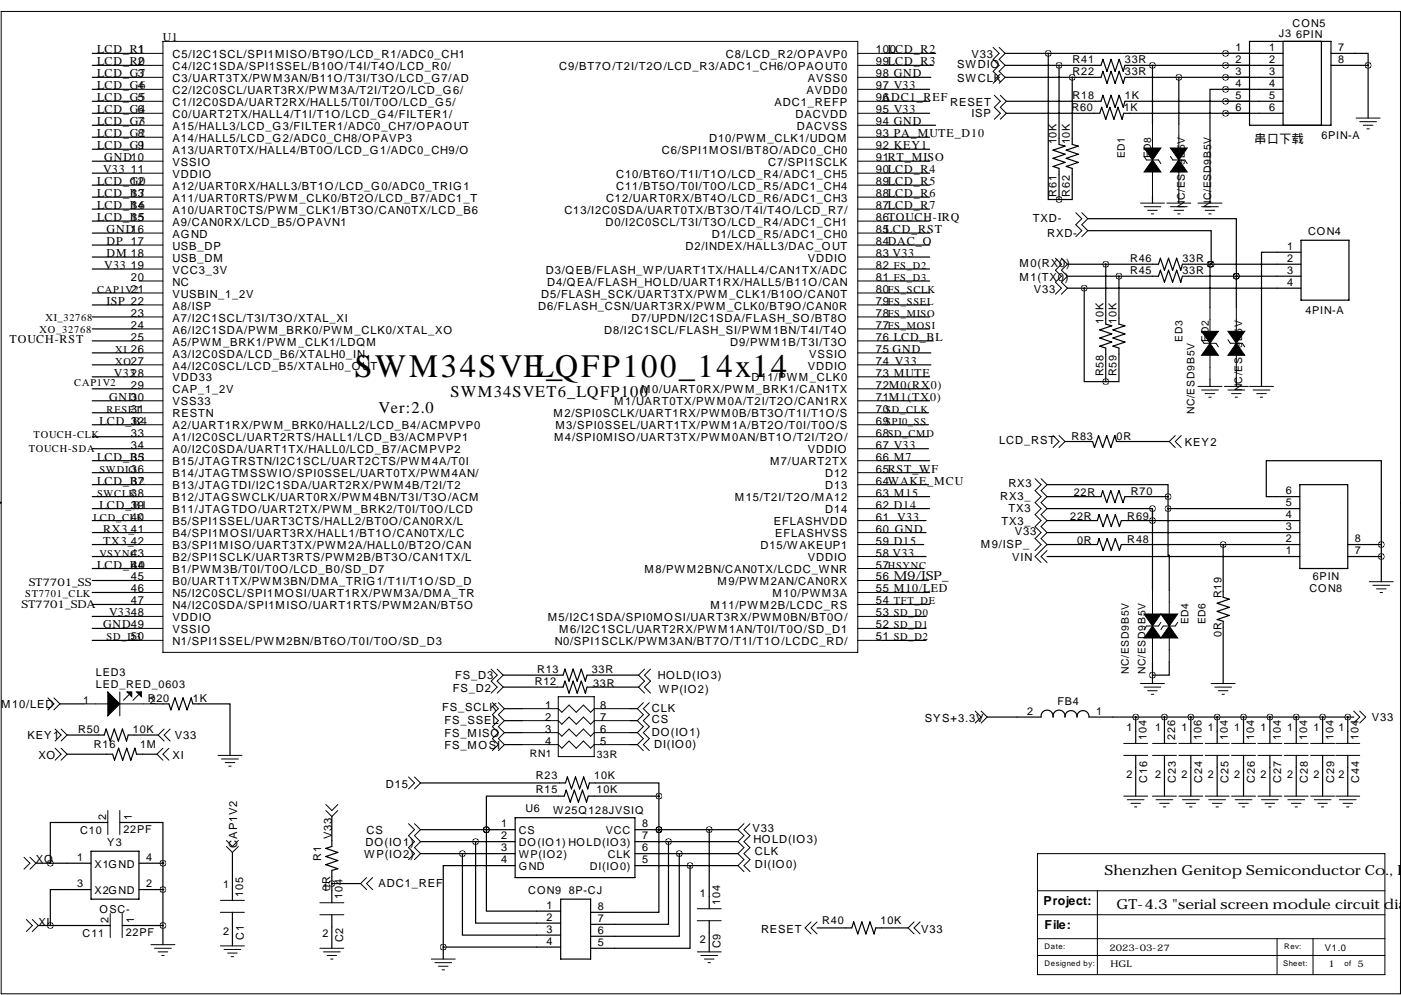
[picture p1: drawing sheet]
<svg xmlns="http://www.w3.org/2000/svg" width="297mm" height="211mm" viewBox="0 0 297 211" stroke-linecap="round" stroke-linejoin="round" font-family="sans-serif">
<defs><g id="words">
<g font-size="6.9">
<text x="75.2" y="79.9">SWM34SVE_</text>
<text x="113.3" y="79.9">LQFP100_14x14</text>
</g>
<g font-size="3.5">
<text x="80.3" y="87.5">Ver:2.0</text>
<text x="95.5" y="84.2">SWM34SVET6_LQFP100</text>
</g>
<g font-size="3">
<text x="234.2" y="185.6">Shenzhen Genitop Semiconductor Co., Lt</text>
<text x="236.7" y="192.7">GT-4.3 &quot;serial screen module circuit dia</text>
</g>
<g font-size="2.6">
<text x="265.9" y="30.4">串口下载</text>
<text x="221.2" y="191.9">Project:</text>
<text x="221.5" y="197">File:</text>
</g>
<g font-size="2.5">
<text x="20.6" y="11.3">LCD_R1</text>
<text x="34.5" y="8.8">U1</text>
<text x="188.2" y="11.3">LCD_R2</text>
<text x="20.6" y="13.9">LCD_R0</text>
<text x="20.6" y="16.4">LCD_G7</text>
<text x="20.6" y="21.5">LCD_G5</text>
<text x="20.6" y="18.9">LCD_G6</text>
<text x="186.9" y="21.5">ADC1_REF</text>
<text x="20.6" y="29.1">LCD_G2</text>
<text x="20.6" y="24">LCD_G4</text>
<text x="20.6" y="26.6">LCD_G3</text>
<text x="20.6" y="31.6">LCD_G1</text>
<text x="22.1" y="34.2">GND10</text>
<text x="20.6" y="39.3">LCD_G0</text>
<text x="20.6" y="41.8">LCD_B7</text>
<text x="21.8" y="36.7">V33</text>
<text x="20.6" y="44.3">LCD_B6</text>
<text x="20.6" y="46.9">LCD_B5</text>
<text x="22.6" y="52">DP 17</text>
<text x="22.6" y="49.4">GND16</text>
<text x="22.1" y="57">V33</text>
<text x="22.6" y="54.5">DM 18</text>
<text x="22.6" y="64.7">ISP 22</text>
<text x="2" y="72.8">TOUCH-RST</text>
<text x="24.1" y="79.9">V33</text>
<text x="23.1" y="85">GND</text>
<text x="21.1" y="90.1">LCD_B4</text>
<text x="20.6" y="97.7">LCD_B3</text>
<text x="20.6" y="102.8">LCD_B2</text>
<text x="21.1" y="107.8">LCD_B1</text>
<text x="21.8" y="112.9">RX3_41</text>
<text x="21.8" y="115.5">TX3_42</text>
<text x="20.6" y="120.5">LCD_B0</text>
<text x="23.1" y="130.7">V3348</text>
<text x="21.8" y="133.2">GND49</text>
</g>
<g font-size="2.4">
<text x="29.2" y="11.3">1</text>
<text x="185.7" y="11.3">100</text>
<text x="29.2" y="13.9">2</text>
<text x="29.2" y="16.4">3</text>
<text x="36.6" y="12.3">C5/I2C1SCL/SPI1MISO/BT9O/LCD_R1/ADC0_CH1</text>
<text x="36.6" y="14.8">C4/I2C1SDA/SPI1SSEL/B10O/T4I/T4O/LCD_R0/</text>
<text x="36.6" y="17.4">C3/UART3TX/PWM3AN/B11O/T3I/T3O/LCD_G7/AD</text>
<text x="118.6" y="14.8">C9/BT7O/T2I/T2O/LCD_R3/ADC1_CH6/OPAOUT0</text>
<text x="153.9" y="12.3">C8/LCD_R2/OPAVP0</text>
<text x="171.3" y="17.4">AVSS0</text>
<text x="185.7" y="13.9">99LCD_R3</text>
<text x="185.7" y="16.4">98 GND</text>
<text x="202.9" y="14.4">SWDIO</text>
<text x="202.9" y="17.4">SWCLK</text>
<text x="206" y="12.3">V33</text>
<text x="29.2" y="18.9">4</text>
<text x="29.2" y="21.5">5</text>
<text x="36.6" y="19.9">C2/I2C0SCL/UART3RX/PWM3A/T2I/T2O/LCD_G6/</text>
<text x="36.6" y="22.5">C1/I2C0SDA/UART2RX/HALL5/T0I/T0O/LCD_G5/</text>
<text x="164.2" y="22.5">ADC1_REFP</text>
<text x="171" y="19.9">AVDD0</text>
<text x="185.7" y="18.9">97 V33</text>
<text x="185.7" y="21.5">96</text>
<text x="201.5" y="22.5">RESET</text>
<text x="29.2" y="24">6</text>
<text x="29.2" y="26.6">7</text>
<text x="29.2" y="29.1">8</text>
<text x="36.6" y="25">C0/UART2TX/HALL4/T1I/T1O/LCD_G4/FILTER1/</text>
<text x="36.6" y="27.5">A15/HALL3/LCD_G3/FILTER1/ADC0_CH7/OPAOUT</text>
<text x="168.7" y="25">DACVDD</text>
<text x="169" y="27.5">DACVSS</text>
<text x="185.7" y="24">95 V33</text>
<text x="185.7" y="26.6">94 GND</text>
<text x="185.7" y="29.1">93 PA_MUTE_D10</text>
<text x="206" y="24.8">ISP</text>
<text x="29.2" y="31.6">9</text>
<text x="36.6" y="30.1">A14/HALL5/LCD_G2/ADC0_CH8/OPAVP3</text>
<text x="36.6" y="32.6">A13/UART0TX/HALL4/BT0O/LCD_G1/ADC0_CH9/O</text>
<text x="36.6" y="35.2">VSSIO</text>
<text x="140.3" y="32.6">C6/SPI1MOSI/BT8O/ADC0_CH0</text>
<text x="150.4" y="30.1">D10/PWM_CLK1/UDQM</text>
<text x="162.9" y="35.2">C7/SPI1SCLK</text>
<text x="185.7" y="31.6">92 KEY1</text>
<text x="185.7" y="34.2">91RT_MISO</text>
<text x="27.7" y="36.7">11</text>
<text x="27.7" y="39.3">12</text>
<text x="27.7" y="41.8">13</text>
<text x="36.6" y="37.7">VDDIO</text>
<text x="36.6" y="40.2">A12/UART0RX/HALL3/BT1O/LCD_G0/ADC0_TRIG1</text>
<text x="130.7" y="37.7">C10/BT6O/T1I/T1O/LCD_R4/ADC1_CH5</text>
<text x="130.7" y="40.2">C11/BT5O/T0I/T0O/LCD_R5/ADC1_CH4</text>
<text x="185.7" y="36.7">90LCD_R4</text>
<text x="185.7" y="39.3">89LCD_R5</text>
<text x="185.7" y="41.8">88LCD_R6</text>
<text x="27.7" y="44.3">14</text>
<text x="27.7" y="46.9">15</text>
<text x="36.6" y="42.8">A11/UART0RTS/PWM_CLK0/BT2O/LCD_B7/ADC1_T</text>
<text x="36.6" y="45.3">A10/UART0CTS/PWM_CLK1/BT3O/CAN0TX/LCD_B6</text>
<text x="36.6" y="47.9">A9/CAN0RX/LCD_B5/OPAVN1</text>
<text x="119.7" y="45.3">C13/I2C0SDA/UART0TX/BT3O/T4I/T4O/LCD_R7/</text>
<text x="128.4" y="47.9">D0/I2C0SCL/T3I/T3O/LCD_R4/ADC1_CH1</text>
<text x="128.5" y="42.8">C12/UART0RX/BT4O/LCD_R6/ADC1_CH3</text>
<text x="185.7" y="44.3">87LCD_R7</text>
<text x="185.7" y="46.9">86TOUCH-IRQ</text>
<text x="218.9" y="47.1">TXD-</text>
<text x="36.6" y="50.4">AGND</text>
<text x="36.6" y="52.9">USB_DP</text>
<text x="145.3" y="52.9">D2/INDEX/HALL3/DAC_OUT</text>
<text x="150.9" y="50.4">D1/LCD_R5/ADC1_CH0</text>
<text x="185.7" y="49.4">85LCD_RST</text>
<text x="185.7" y="52">84DAC_O</text>
<text x="222" y="50.2">RXD-</text>
<text x="27.7" y="57">19</text>
<text x="27.7" y="59.6">20</text>
<text x="36.6" y="55.5">USB_DM</text>
<text x="36.6" y="58">VCC3_3V</text>
<text x="115.7" y="58">D3/QEB/FLASH_WP/UART1TX/HALL4/CAN1TX/ADC</text>
<text x="171.3" y="55.5">VDDIO</text>
<text x="185.7" y="54.5">83 V33</text>
<text x="185.7" y="57">82 FS_D2</text>
<text x="185.7" y="59.6">81 FS_D3</text>
<text x="216.2" y="56.5">M0(RX0)</text>
<text x="216.2" y="59.6">M1(TX0)</text>
<text x="27.7" y="62.1">21</text>
<text x="36.6" y="60.6">NC</text>
<text x="36.6" y="63.1">VUSBIN_1_2V</text>
<text x="36.6" y="65.6">A8/ISP</text>
<text x="114.1" y="65.6">D6/FLASH_CSN/UART3RX/PWM_CLK0/BT9O/CAN0R</text>
<text x="114.8" y="63.1">D5/FLASH_SCK/UART3TX/PWM_CLK1/B10O/CAN0T</text>
<text x="116" y="60.6">D4/QEA/FLASH_HOLD/UART1RX/HALL5/B11O/CAN</text>
<text x="185.7" y="62.1">80FS_SCLK</text>
<text x="185.7" y="64.7">79FS_SSEL</text>
<text x="219.2" y="62.1">V33</text>
<text x="27.7" y="67.2">23</text>
<text x="27.7" y="69.7">24</text>
<text x="36.6" y="68.2">A7/I2C1SCL/T3I/T3O/XTAL_XI</text>
<text x="36.6" y="70.7">A6/I2C1SDA/PWM_BRK0/PWM_CLK0/XTAL_XO</text>
<text x="128.1" y="70.7">D8/I2C1SCL/FLASH_SI/PWM1BN/T4I/T4O</text>
<text x="133.9" y="68.2">D7/UPDN/I2C1SDA/FLASH_SO/BT8O</text>
<text x="185.7" y="67.2">78FS_MISO</text>
<text x="185.7" y="69.7">77FS_MOSI</text>
<text x="27.7" y="72.3">25</text>
<text x="36.6" y="73.3">A5/PWM_BRK1/PWM_CLK1/LDQM</text>
<text x="36.6" y="75.8">A3/I2C0SDA/LCD_B6/XTALH0_IN</text>
<text x="154.8" y="73.3">D9/PWM1B/T3I/T3O</text>
<text x="171.5" y="75.8">VSSIO</text>
<text x="185.7" y="72.3">76 LCD_BL</text>
<text x="185.7" y="74.8">75 GND</text>
<text x="185.7" y="77.4">74 V33</text>
<text x="27.7" y="79.9">28</text>
<text x="27.7" y="82.4">29</text>
<text x="36.6" y="78.3">A4/I2C0SCL/LCD_B5/XTALH0_OUT</text>
<text x="36.6" y="80.9">VDD33</text>
<text x="36.6" y="83.4">CAP_1_2V</text>
<text x="136" y="83.4">M0/UART0RX/PWM_BRK1/CAN1TX</text>
<text x="159.3" y="80.9">D11/PWM_CLK0</text>
<text x="171.3" y="78.3">VDDIO</text>
<text x="185.7" y="79.9">73 MUTE</text>
<text x="185.7" y="82.4">72M0(RX0)</text>
<text x="27.7" y="85">30</text>
<text x="27.7" y="87.5">31</text>
<text x="36.6" y="86">VSS33</text>
<text x="36.6" y="88.5">RESTN</text>
<text x="117.3" y="88.5">M2/SPI0SCLK/UART1RX/PWM0B/BT3O/T1I/T1O/S</text>
<text x="130.2" y="86">M1/UART0TX/PWM0A/T2I/T2O/CAN1RX</text>
<text x="185.7" y="85">71M1(TX0)</text>
<text x="185.7" y="87.5">70SD_CLK</text>
<text x="27.7" y="90.1">32</text>
<text x="27.7" y="92.6">33</text>
<text x="27.7" y="95.1">34</text>
<text x="36.6" y="91">A2/UART1RX/PWM_BRK0/HALL2/LCD_B4/ACMPVP0</text>
<text x="36.6" y="93.6">A1/I2C0SCL/UART2RTS/HALL1/LCD_B3/ACMPVP1</text>
<text x="117.5" y="93.6">M4/SPI0MISO/UART3TX/PWM0AN/BT1O/T2I/T2O/</text>
<text x="117.7" y="91">M3/SPI0SSEL/UART1TX/PWM1A/BT2O/T0I/T0O/S</text>
<text x="185.7" y="90.1">69SPI0_SS</text>
<text x="185.7" y="92.6">68SD_CMD</text>
<text x="185.7" y="95.1">67 V33</text>
<text x="211.8" y="94.1">LCD_RST</text>
<text x="251.2" y="94.6">KEY2</text>
<text x="27.7" y="97.7">35</text>
<text x="27.7" y="100.2">36</text>
<text x="36.6" y="96.1">A0/I2C0SDA/UART1TX/HALL0/LCD_B7/ACMPVP2</text>
<text x="36.6" y="98.7">B15/JTAGTRSTN/I2C1SCL/UART2CTS/PWM4A/T0I</text>
<text x="36.6" y="101.2">B14/JTAGTMSSWIO/SPI0SSEL/UART0TX/PWM4AN/</text>
<text x="163.3" y="98.7">M7/UART2TX</text>
<text x="171.3" y="96.1">VDDIO</text>
<text x="174.9" y="101.2">D12</text>
<text x="185.7" y="97.7">66 M7</text>
<text x="185.7" y="100.2">65RST_WF</text>
<text x="27.7" y="102.8">37</text>
<text x="27.7" y="105.3">38</text>
<text x="27.7" y="107.8">39</text>
<text x="36.6" y="103.7">B13/JTAGTDI/I2C1SDA/UART2RX/PWM4B/T2I/T2</text>
<text x="36.6" y="106.3">B12/JTAGSWCLK/UART0RX/PWM4BN/T3I/T3O/ACM</text>
<text x="155.8" y="106.3">M15/T2I/T2O/MA12</text>
<text x="174.9" y="103.7">D13</text>
<text x="185.7" y="102.8">64WAKE_MCU</text>
<text x="185.7" y="105.3">63 M15</text>
<text x="185.7" y="107.8">62 D14</text>
<text x="212" y="106.1">RX3_</text>
<text x="213.8" y="103.3">RX3</text>
<text x="27.7" y="110.4">40</text>
<text x="36.6" y="108.8">B11/JTAGTDO/UART2TX/PWM_BRK2/T0I/T0O/LCD</text>
<text x="36.6" y="111.4">B5/SPI1SSEL/UART3CTS/HALL2/BT0O/CAN0RX/L</text>
<text x="36.6" y="113.9">B4/SPI1MOSI/UART3RX/HALL1/BT1O/CAN0TX/LC</text>
<text x="164.1" y="111.4">EFLASHVDD</text>
<text x="164.3" y="113.9">EFLASHVSS</text>
<text x="174.9" y="108.8">D14</text>
<text x="185.7" y="110.4">61 V33</text>
<text x="185.7" y="112.9">60 GND</text>
<text x="212.3" y="111.4">TX3_</text>
<text x="213.8" y="108.6">TX3</text>
<text x="215.1" y="113.4">V33</text>
<text x="27.7" y="118">43</text>
<text x="36.6" y="116.4">B3/SPI1MISO/UART3TX/PWM2A/HALL0/BT2O/CAN</text>
<text x="36.6" y="119">B2/SPI1SCLK/UART3RTS/PWM2B/BT3O/CAN1TX/L</text>
<text x="161.2" y="116.4">D15/WAKEUP1</text>
<text x="171.3" y="119">VDDIO</text>
<text x="185.7" y="115.5">59 D15</text>
<text x="185.7" y="118">58 V33</text>
<text x="208" y="116.2">M9/ISP_</text>
<text x="214.6" y="119">VIN</text>
<text x="27.7" y="120.5">44</text>
<text x="27.7" y="123.1">45</text>
<text x="27.7" y="125.6">46</text>
<text x="36.6" y="121.5">B1/PWM3B/T0I/T0O/LCD_B0/SD_D7</text>
<text x="36.6" y="124.1">B0/UART1TX/PWM3BN/DMA_TRIG1/T1I/T1O/SD_D</text>
<text x="136.6" y="121.5">M8/PWM2BN/CAN0TX/LCDC_WNR</text>
<text x="152.1" y="124.1">M9/PWM2AN/CAN0RX</text>
<text x="185.7" y="120.5">57HSYNC</text>
<text x="185.7" y="123.1">56 M9/ISP_</text>
<text x="185.7" y="125.6">55 M10/LED</text>
<text x="27.7" y="128.2">47</text>
<text x="36.6" y="126.6">N5/I2C0SCL/SPI1MOSI/UART1RX/PWM3A/DMA_TR</text>
<text x="36.6" y="129.1">N4/I2C0SDA/SPI1MISO/UART1RTS/PWM2AN/BT5O</text>
<text x="36.6" y="131.7">VDDIO</text>
<text x="116.1" y="131.7">M5/I2C1SDA/SPI0MOSI/UART3RX/PWM0BN/BT0O/</text>
<text x="150.6" y="129.1">M11/PWM2B/LCDC_RS</text>
<text x="163.8" y="126.6">M10/PWM3A</text>
<text x="185.7" y="128.2">54 TFT_DE</text>
<text x="185.7" y="130.7">53 SD_D0</text>
<text x="27.7" y="135.8">50</text>
<text x="36.6" y="134.2">VSSIO</text>
<text x="36.6" y="136.8">N1/SPI1SSEL/PWM2BN/BT6O/T0I/T0O/SD_D3</text>
<text x="117.6" y="136.8">N0/SPI1SCLK/PWM3AN/BT7O/T1I/T1O/LCDC_RD/</text>
<text x="118.6" y="134.2">M6/I2C1SCL/UART2RX/PWM1AN/T0I/T0O/SD_D1</text>
<text x="185.7" y="133.2">52 SD_D1</text>
<text x="185.7" y="135.8">51 SD_D2</text>
<text x="96.5" y="143.9">FS_D3</text>
<text x="139.4" y="143.9">HOLD(IO3)</text>
<text x="96" y="146.7">FS_D2</text>
<text x="139.7" y="147">WP(IO2)</text>
<text x=".3" y="150.2">M10/LED</text>
<text x="93.7" y="150.8">FS_SCLK</text>
<text x="94.2" y="153.6">FS_SSEL</text>
<text x="115.6" y="150.3">1</text>
<text x="115.6" y="152.8">2</text>
<text x="115.6" y="155.3">3</text>
<text x="127.3" y="155.3">6</text>
<text x="127.3" y="152.8">7</text>
<text x="127.3" y="150.3">8</text>
<text x="138.2" y="153.3">CS</text>
<text x="138.2" y="151">CLK</text>
<text x="196.1" y="153">SYS+3.3V</text>
<text x="290.8" y="152.8">V33</text>
<text x="5.8" y="156.6">KEY1</text>
<text x="8.1" y="160.9">XO</text>
<text x="36.6" y="160.9">XI</text>
<text x="37.1" y="156.6">V33</text>
<text x="94.2" y="158.9">FS_MOSI</text>
<text x="94.2" y="156.4">FS_MISO</text>
<text x="115.6" y="157.9">4</text>
<text x="127.3" y="157.9">5</text>
<text x="138.2" y="156.1">DO(IO1)</text>
<text x="138.7" y="158.6">DI(IO0)</text>
<text x="81.8" y="167">D15</text>
<text x="50.3" y="179.7" transform="rotate(-90 50.3 179.7)">CAP1V2</text>
<text x="70.4" y="177.9" transform="rotate(-90 70.4 177.9)">V33</text>
<text x="77.5" y="179.5">DO(IO1)</text>
<text x="77.7" y="176.9">CS</text>
<text x="159.5" y="176.4">V33</text>
<text x="159.8" y="178.7">HOLD(IO3)</text>
<text x="7.6" y="183">XO</text>
<text x="77.2" y="182">WP(IO2)</text>
<text x="160" y="181.2">CLK</text>
<text x="160" y="184">DI(IO0)</text>
<text x="80.3" y="188.1">ADC1_REF</text>
<text x="8.1" y="196.2">XI</text>
<text x="161.3" y="197.8">RESET</text>
<text x="195.3" y="197.8">V33</text>
</g>
<g font-size="2.3">
<text x="274.1" y="5.7">CON5</text>
<text x="261.9" y="10.8">1</text>
<text x="269.1" y="10.8">1</text>
<text x="271.2" y="7.8">J3</text>
<text x="274.8" y="8.2">6PIN</text>
<text x="283.7" y="10.8">7</text>
<text x="227.4" y="15.9">R22</text>
<text x="227.4" y="13.3">R41</text>
<text x="238.5" y="15.9">33R</text>
<text x="238.5" y="13.3">33R</text>
<text x="261.9" y="13.3">2</text>
<text x="261.9" y="15.9">3</text>
<text x="269.1" y="13.3">2</text>
<text x="269.1" y="15.9">3</text>
<text x="283.7" y="13.3">8</text>
<text x="227.2" y="23.5">R60</text>
<text x="227.4" y="21">R18</text>
<text x="238.3" y="23.5">1K</text>
<text x="238.5" y="21">1K</text>
<text x="261.9" y="18.4">4</text>
<text x="261.9" y="21">5</text>
<text x="261.9" y="23.5">6</text>
<text x="269.1" y="18.4">4</text>
<text x="269.1" y="21">5</text>
<text x="269.1" y="23.5">6</text>
<text x="280.2" y="29.5">6PIN-A</text>
<text x="224" y="30.6" transform="rotate(-90 224 30.6)">10K</text>
<text x="226.8" y="30.6" transform="rotate(-90 226.8 30.6)">10K</text>
<text x="224" y="41.7" transform="rotate(-90 224 41.7)">R61</text>
<text x="226.8" y="41.7" transform="rotate(-90 226.8 41.7)">R62</text>
<text x="272.9" y="53">1</text>
<text x="277.4" y="49.9">CON4</text>
<text x="239.6" y="58.1">R45</text>
<text x="239.6" y="55.5">R46</text>
<text x="250.7" y="58.1">33R</text>
<text x="250.7" y="55.5">33R</text>
<text x="272.9" y="55.5">2</text>
<text x="272.9" y="58.1">3</text>
<text x="272.9" y="60.6">4</text>
<text x="233.9" y="68.7" transform="rotate(-90 233.9 68.7)">10K</text>
<text x="236.7" y="68.7" transform="rotate(-90 236.7 68.7)">10K</text>
<text x="276.8" y="66.6">4PIN-A</text>
<text x="233.9" y="79.8" transform="rotate(-90 233.9 79.8)">R58</text>
<text x="236.7" y="79.8" transform="rotate(-90 236.7 79.8)">R59</text>
<text x="227.2" y="93.2">R83</text>
<text x="236.7" y="93.2">0R</text>
<text x="227.7" y="105.2">22R</text>
<text x="239.8" y="104.9">R70</text>
<text x="272.6" y="107.3">5</text>
<text x="272.6" y="104.8">6</text>
<text x="226.9" y="110.3">22R</text>
<text x="239" y="110.3">R69</text>
<text x="272.6" y="112.4">3</text>
<text x="272.6" y="109.9">4</text>
<text x="228.4" y="115.3">0R</text>
<text x="239" y="115.1">R48</text>
<text x="272.6" y="117.5">1</text>
<text x="272.6" y="114.9">2</text>
<text x="287.3" y="117.5">7</text>
<text x="287.3" y="114.9">8</text>
<text x="6.1" y="124.3">ST7701_SS</text>
<text x="277.6" y="125.5">CON8</text>
<text x="278.3" y="123.1">6PIN</text>
<text x="4.6" y="128.9">ST7701_SDA</text>
<text x="259" y="126.9" transform="rotate(-90 259 126.9)">R19</text>
<text x="259" y="135" transform="rotate(-90 259 135)">0R</text>
<text x="20.3" y="143.4">LED3</text>
<text x="113.9" y="142.6">R13</text>
<text x="125.5" y="142.6">33R</text>
<text x="17.6" y="149.2">1</text>
<text x="20.3" y="145.9">LED_RED_0603</text>
<text x="31.3" y="148.9">R20</text>
<text x="31.7" y="149.2">2</text>
<text x="40.9" y="148.9">1K</text>
<text x="113.4" y="145.2">R12</text>
<text x="125.7" y="145.7">33R</text>
<text x="224.2" y="149.5">FB4</text>
<text x="16.5" y="155.5">R50</text>
<text x="28.2" y="155.5">10K</text>
<text x="217.8" y="151.5">2</text>
<text x="232.4" y="151.5">1</text>
<text x="238.8" y="155.1">1</text>
<text x="244.9" y="155.1">1</text>
<text x="250.5" y="155.1">1</text>
<text x="256.1" y="155.1">1</text>
<text x="261.7" y="155.1">1</text>
<text x="267.3" y="155.1">1</text>
<text x="272.9" y="155.1">1</text>
<text x="278.5" y="155.1">1</text>
<text x="283.8" y="155.1">1</text>
<text x="19.9" y="158.5">R16</text>
<text x="29.7" y="158.5">1M</text>
<text x="243.1" y="156.9" transform="rotate(-90 243.1 156.9)">104</text>
<text x="249.2" y="156.9" transform="rotate(-90 249.2 156.9)">226</text>
<text x="254.8" y="156.9" transform="rotate(-90 254.8 156.9)">106</text>
<text x="260.4" y="156.9" transform="rotate(-90 260.4 156.9)">104</text>
<text x="265.9" y="156.9" transform="rotate(-90 265.9 156.9)">104</text>
<text x="271.5" y="156.9" transform="rotate(-90 271.5 156.9)">104</text>
<text x="277.1" y="156.9" transform="rotate(-90 277.1 156.9)">104</text>
<text x="282.7" y="156.9" transform="rotate(-90 282.7 156.9)">104</text>
<text x="288" y="156.9" transform="rotate(-90 288 156.9)">104</text>
<text x="113.6" y="165.2">R23</text>
<text x="126" y="165.2">10K</text>
<text x="238.8" y="164.9">2</text>
<text x="243.2" y="166" transform="rotate(-90 243.2 166)">C16</text>
<text x="244.9" y="164.9">2</text>
<text x="249.3" y="166" transform="rotate(-90 249.3 166)">C23</text>
<text x="250.5" y="164.9">2</text>
<text x="254.9" y="166" transform="rotate(-90 254.9 166)">C24</text>
<text x="256.1" y="164.9">2</text>
<text x="260.5" y="166" transform="rotate(-90 260.5 166)">C25</text>
<text x="261.7" y="164.9">2</text>
<text x="266.1" y="166" transform="rotate(-90 266.1 166)">C26</text>
<text x="267.3" y="164.9">2</text>
<text x="271.7" y="166" transform="rotate(-90 271.7 166)">C27</text>
<text x="272.9" y="164.9">2</text>
<text x="277.3" y="166" transform="rotate(-90 277.3 166)">C28</text>
<text x="278.5" y="164.9">2</text>
<text x="282.8" y="166" transform="rotate(-90 282.8 166)">C29</text>
<text x="283.8" y="164.9">2</text>
<text x="288.2" y="166" transform="rotate(-90 288.2 166)">C44</text>
<text x="22.5" y="173.9" transform="rotate(-90 22.5 173.9)">2</text>
<text x="27.9" y="173.9" transform="rotate(-90 27.9 173.9)">1</text>
<text x="111.4" y="172.1">U6</text>
<text x="113.6" y="168">R15</text>
<text x="117.2" y="172.5">W25Q128JVSIQ</text>
<text x="126.5" y="168">10K</text>
<text x="17" y="176.8">C10</text>
<text x="22.7" y="179.5">Y3</text>
<text x="26.2" y="176.7">22PF</text>
<text x="106.2" y="175.4">1</text>
<text x="106.2" y="177.9">2</text>
<text x="110" y="176.9">CS</text>
<text x="110" y="179.4">DO(IO1) HOLD(IO3)</text>
<text x="128.5" y="176.9">VCC</text>
<text x="136.1" y="175.4">8</text>
<text x="136.1" y="177.9">7</text>
<text x="16.3" y="182.5">1</text>
<text x="20.1" y="184">X1GND</text>
<text x="31" y="182.5">4</text>
<text x="68.1" y="182.5" transform="rotate(-90 68.1 182.5)">R1</text>
<text x="106.2" y="180.5">3</text>
<text x="106.2" y="183">4</text>
<text x="110" y="181.9">WP(IO2)</text>
<text x="110" y="184.5">GND</text>
<text x="125" y="184.5">DI(IO0)</text>
<text x="128.9" y="181.9">CLK</text>
<text x="136.1" y="180.5">6</text>
<text x="136.1" y="183">5</text>
<text x="16.3" y="188.1">3</text>
<text x="20.1" y="189.6">X2GND</text>
<text x="31" y="188.1">2</text>
<text x="47.3" y="188.4">1</text>
<text x="51.6" y="190.1" transform="rotate(-90 51.6 190.1)">105</text>
<text x="68.4" y="188.9">1</text>
<text x="70" y="188.9" transform="rotate(-90 70 188.9)">0R</text>
<text x="72.6" y="190.6" transform="rotate(-90 72.6 190.6)">104</text>
<text x="112" y="189.6">CON9</text>
<text x="120.6" y="189.5">8P-CJ</text>
<text x="148.4" y="190.1">1</text>
<text x="152.7" y="191.9" transform="rotate(-90 152.7 191.9)">104</text>
<text x="21.1" y="193.6">OSC-</text>
<text x="23" y="195.7" transform="rotate(-90 23 195.7)">2</text>
<text x="28.4" y="195.7" transform="rotate(-90 28.4 195.7)">1</text>
<text x="115.9" y="192.7">1</text>
<text x="115.9" y="195.2">2</text>
<text x="115.9" y="197.8">3</text>
<text x="126.7" y="192.9">8</text>
<text x="126.7" y="195.5">7</text>
<text x="174.3" y="196">R40</text>
<text x="186.7" y="196">10K</text>
<text x="17.5" y="198.7">C11</text>
<text x="26.7" y="198.5">22PF</text>
<text x="47.3" y="198.1">2</text>
<text x="51.7" y="199.3" transform="rotate(-90 51.7 199.3)">C1</text>
<text x="68.4" y="198.7">2</text>
<text x="72.8" y="199.8" transform="rotate(-90 72.8 199.8)">C2</text>
<text x="115.9" y="200.3">4</text>
<text x="126.7" y="198">6</text>
<text x="126.7" y="200.5">5</text>
<text x="148.4" y="199.9">2</text>
<text x="152.8" y="201.1" transform="rotate(-90 152.8 201.1)">C9</text>
</g>
<g font-size="2.2">
<text x="238.5" y="33.6" transform="rotate(-90 238.5 33.6)">ED1</text>
<text x="244.1" y="33.6" transform="rotate(-90 244.1 33.6)">ED8</text>
<text x="251.2" y="44.1" transform="rotate(-90 251.2 44.1)">NC/ESD9B5V</text>
<text x="256.8" y="44.1" transform="rotate(-90 256.8 44.1)">NC/ESD9B5V</text>
<text x="20.6" y="62.1">CAP1V2</text>
<text x="8.4" y="70.5">XO_32768</text>
<text x="9.7" y="68">XI_32768</text>
<text x="24.4" y="74.8">XI 26</text>
<text x="24.4" y="77.4">XO27</text>
<text x="250.7" y="72.5" transform="rotate(-90 250.7 72.5)">ED3</text>
<text x="256.3" y="72.5" transform="rotate(-90 256.3 72.5)">ED2</text>
<text x="15.7" y="81.9">CAP1V2</text>
<text x="263.4" y="83" transform="rotate(-90 263.4 83)">NC/ESD9B5V</text>
<text x="22.6" y="87.5">RESET</text>
<text x="253.2" y="87.8" transform="rotate(-90 253.2 87.8)">NC/ESD9B5V</text>
<text x="6.1" y="95.9">TOUCH-SDA</text>
<text x="7.1" y="92.9">TOUCH-CLK</text>
<text x="21.1" y="100.2">SWDIO</text>
<text x="20.6" y="105.3">SWCLK</text>
<text x="19.8" y="110.4">LCD_CLK</text>
<text x="21.1" y="118">VSYNC</text>
<text x="5.3" y="126.6">ST7701_CLK</text>
<text x="22.6" y="135.8">SD_D3</text>
<text x="252" y="132.4" transform="rotate(-90 252 132.4)">ED4</text>
<text x="255.6" y="132.4" transform="rotate(-90 255.6 132.4)">ED6</text>
<text x="239.3" y="142.9" transform="rotate(-90 239.3 142.9)">NC/ESD9B5V</text>
<text x="242.9" y="142.9" transform="rotate(-90 242.9 142.9)">NC/ESD9B5V</text>
<text x="112.3" y="160.4">RN1</text>
<text x="126.5" y="160.7">33R</text>
</g>
<g font-size="2">
<text x="235.2" y="201.6">2023-03-27</text>
<text x="280.9" y="201.6">V1.0</text>
<text x="235.5" y="205.1">HGL</text>
<text x="281.7" y="205.1">1</text>
<text x="287.8" y="205.1">5</text>
</g>
<g font-size="1.6">
<text x="221.5" y="201.3">Date:</text>
<text x="272.3" y="201.3">Rev:</text>
<text x="221.5" y="204.9">Designed by:</text>
<text x="272" y="204.9">Sheet:</text>
<text x="285" y="204.9">of</text>
</g>
</g></defs>
<g fill="none" stroke="#000" stroke-width=".21">
<path d="M.3 2.4h296.6v208.3h-296.6zM29.5 11.3h5M29.5 13.9h5M29.5 16.4h5M29.5 18.9h5M34.5 8.8h147.4v129.5h-147.4zM181.9 11.3h5M181.9 13.9h5M181.9 16.4h5M181.9 18.9h5M210.6 10l1.2 1.3-1.2 1.3 1.2 1.3-1.2 1.2 1.2 1.3-1.2 1.3M211.8 10l1.3 1.3-1.3 1.3 1.3 1.3-1.3 1.2 1.3 1.3-1.3 1.3"/>
<path d="M29.5 21.5h5M29.5 24h5M29.5 26.6h5M29.5 29.1h5M29.5 31.6h5M29.5 34.2h5M29.5 36.7h5M29.5 39.3h5M181.9 21.5h5M181.9 24h5M181.9 26.6h5M181.9 29.1h5"/>
<path d="M181.9 31.6h5M181.9 34.2h5M181.9 36.7h5M181.9 39.3h5M210.8 20.2l1.3 1.3-1.3 1.2 1.3 1.3-1.3 1.3M212.1 20.2l1.3 1.3-1.3 1.2 1.3 1.3-1.3 1.3M242.6 33.2l.5 .7h2.5l.5 .8M244.3 26.3v5.1M244.3 36.5v5M248.2 33.2l.5 .7h2.5l.5 .8M249.9 26.3v5.1M249.9 36.5v5"/>
<path d="M287.5 25h5.1M288.3 25.8h3.5M289.1 26.6h2M289.8 27.3h.5M29.5 41.8h5M29.5 44.3h5M29.5 46.9h5M29.5 49.4h5M29.5 52h5M29.5 54.5h5M29.5 57h5M29.5 59.6h5"/>
<path d="M181.9 41.8h5M181.9 44.3h5M181.9 46.9h5M181.9 49.4h5M181.9 52h5M181.9 54.5h5M181.9 57h5M181.9 59.6h5M223.8 54.8l1.2 1.2-1.2 1.3 1.2 1.3-1.2 1.2 1.2 1.3-1.2 1.3M225 54.8l1.3 1.2-1.3 1.3 1.3 1.3-1.3 1.2 1.3 1.3-1.3 1.3M228.1 45.1l1.3 1.3-1.3 1.2 1.3 1.3-1.3 1.3M229.4 45.1l1.2 1.3-1.2 1.2 1.2 1.3-1.2 1.3"/>
<path d="M241.8 43.1h5.1M242.6 43.8h3.5M243.3 44.6h2.1M244.1 45.4h.5M247.4 43.1h5.1M248.2 43.8h3.5M248.9 44.6h2.1M249.7 45.4h.5M254 43.1h5.1M254.8 43.8h3.5M255.5 44.6h2.1M256.3 45.4h.5"/>
<path d="M29.5 62.1h5M29.5 64.7h5M29.5 67.2h5M29.5 69.7h5M29.5 72.3h5M29.5 74.8h5M29.5 77.4h5M29.5 79.9h5M181.9 62.1h5M181.9 64.7h5M181.9 67.2h5M181.9 69.7h5"/>
<path d="M181.9 72.3h5M181.9 74.8h5M181.9 77.4h5M181.9 79.9h5M254.8 72l.5 .8h2.5l.5 .7M256.5 65.2v5M256.5 75.3v5.1M260.3 72l.6 .8h2.5l.5 .7M262.1 65.2v5M262.1 75.3v5.1M29.5 82.4h5M29.5 85h5"/>
<path d="M29.5 87.5h5M29.5 90.1h5M29.5 92.6h5M29.5 95.1h5M29.5 97.7h5M181.9 82.4h5M181.9 85h5M181.9 87.5h5M181.9 90.1h5M181.9 92.6h5M181.9 95.1h5M181.9 97.7h5"/>
<path d="M223.3 92.3l1.2 1.3-1.2 1.3M224.5 92.3l1.3 1.3-1.3 1.3M249.2 92.3l-1.3 1.3 1.3 1.3M250.4 92.3l-1.2 1.3 1.2 1.3M254 81.9h5.1M254.8 82.7h3.5M255.5 83.5h2.1M256.3 84.2h.5M259.6 81.9h5.1M260.3 82.7h3.6M261.1 83.5h2M261.9 84.2h.5"/>
<path d="M264.9 81.9h5.1M265.7 82.7h3.5M266.4 83.5h2.1M267.2 84.2h.5M0 106.6h.3M0 106.4l.3 .2M.3 106.6l-.4 .1M29.5 100.2h5M29.5 102.8h5M29.5 105.3h5M29.5 107.8h5M29.5 110.4h5"/>
<path d="M29.5 112.9h5M29.5 115.5h5M29.5 118h5M181.9 100.2h5M181.9 102.8h5M181.9 105.3h5M181.9 107.8h5M181.9 110.4h5M181.9 112.9h5M181.9 115.5h5M181.9 118h5M219.5 101.5l1.2 1.3-1.2 1.2 1.2 1.3-1.2 1.3 1.2 1.2-1.2 1.3 1.2 1.3-1.2 1.2 1.2 1.3-1.2 1.3 1.2 1.3-1.2 1.2"/>
<path d="M220.7 101.5l1.3 1.3-1.3 1.2 1.3 1.3-1.3 1.3 1.3 1.2-1.3 1.3 1.3 1.3-1.3 1.2 1.3 1.3-1.3 1.3 1.3 1.3-2.5 2.5 1.2 1.3M222 116.7l-1.3 1.3 1.3 1.3M296.9 106.6h.2M297.1 106.5l-.2 .1M29.5 120.5h5M29.5 123.1h5M29.5 125.6h5M29.5 128.2h5M29.5 130.7h5M29.5 133.2h5M29.5 135.8h5M181.9 120.5h5"/>
<path d="M181.9 123.1h5M181.9 125.6h5M181.9 128.2h5M181.9 130.7h5M181.9 133.2h5M181.9 135.8h5M244.3 125.1v5.1M244.3 135.3v5M246.1 132l-.5 .7h-2.5l-.5 .8M247.9 125.1v5.1M247.9 135.3v5M249.7 132l-.5 .7h-2.6l-.5 .8"/>
<path d="M290.3 123.3h5.1M291.1 124.1h3.5M291.8 124.9h2.1M292.6 125.6h.5M10.2 148l1.2 1.2-1.2 1.3M11.4 148l1.3 1.2-1.3 1.3M11.7 158.6l1.3 1.3-1.3 1.3M11.7 154.6l1.3 1.2-1.3 1.3M13 158.6l1.2 1.3-1.2 1.3M13 154.6l1.2 1.2-1.2 1.3M17.8 149.2h5.1M25.4 146.7v5.1"/>
<path d="M25.4 149.2h7.6M27.4 147.2l-1.2 1.3M29.5 147.2l-1.3 1.3M34.5 158.6l-1.2 1.3 1.2 1.3M34.8 154.6l-1.3 1.2 1.3 1.3M35.8 158.6l-1.3 1.3 1.3 1.3M36.1 154.6l-1.3 1.2 1.3 1.3M104.1 141.9l1.3 1.2-1.3 1.3 1.3 1.3-1.3 1.3M104.4 149l1.3 1.3-1.3 1.2 1.3 1.3-1.3 1.3 1.3 1.2-1.3 1.3 1.3 1.3-1.3 1.2M105.4 141.9l1.3 1.2-1.3 1.3 1.3 1.3-1.3 1.3M105.7 149l1.2 1.3-1.2 1.2 1.2 1.3-1.2 1.3 1.2 1.2-1.2 1.3 1.2 1.3-1.2 1.2M110.7 150.3h7.7l.7 .7 1.5-1.5 1.6 1.5 1.5-1.5 1.5 1.5 .8-.7h7.6"/>
<path d="M110.7 152.8h7.7l.7 .8 1.5-1.6 1.6 1.6 1.5-1.6 1.5 1.6 .8-.8h7.6M110.7 155.3h7.7l.7 .8 1.5-1.5 1.6 1.5 1.5-1.5 1.5 1.5 .8-.8h7.6M110.7 157.9h7.7l.7 .7 1.5-1.5 1.6 1.5 1.5-1.5 1.5 1.5 .8-.7h7.6M118.4 147.7h7.6v12.7h-7.6zM136.4 149l-1.3 1.3 1.3 1.2-1.3 1.3 1.3 1.3-1.3 1.2 1.3 1.3-1.3 1.3 1.3 1.2M136.7 141.9l-1.3 1.2 1.3 1.3-1.3 1.3 1.3 1.3M137.7 149l-1.3 1.3 1.3 1.2-1.3 1.3 1.3 1.3-1.3 1.2 1.3 1.3-1.3 1.3 1.3 1.2M137.9 141.9l-1.2 1.2 1.2 1.3-1.2 1.3 1.2 1.3M206.8 150.8l1.2 1.2-1.2 1.3M208 150.8l1.3 1.2-1.3 1.3M238.3 157.6h5M241.8 144.9h5.1"/>
<path d="M242.6 145.7h3.5M243.3 146.4h2.1M244.1 147.2h.5M244.3 157.6h5.1M249.9 157.6h5.1M255.5 157.6h5.1M256.8 144.9h5.1M257.6 145.7h3.5M258.3 146.4h2M259.1 147.2h.5M261.1 157.6h5.1M266.7 157.6h5.1"/>
<path d="M272.3 157.6h5.1M277.9 157.6h5.1M283.2 157.6h5.1M287 150.8l1.3 1.2-1.3 1.3M288.3 150.8l1.3 1.2-1.3 1.3M22.9 171.8v5.1M25.4 171.8v5.1M46.2 160.2h5.1M47 160.9h3.5M47.8 161.7h2M48 179.5l1.3 1.2 1.2-1.2M48 178.2l1.3 1.3 1.2-1.3"/>
<path d="M48.5 162.4h.5M69.1 171.8l1.3 1.3 1.2-1.3M69.1 170.6l1.3 1.2 1.2-1.2M86.6 174.6l1.3 1.3-1.3 1.3 1.3 1.2-1.3 1.3 1.3 1.3-1.3 1.3M86.6 164.7l1.3 1.3-1.3 1.3M87.9 174.6l1.3 1.3-1.3 1.3 1.3 1.2-1.3 1.3 1.3 1.3-1.3 1.3M87.9 164.7l1.3 1.3-1.3 1.3M157.7 174.6l-1.2 1.3 1.2 1.3-1.2 1.2 1.2 1.3-1.2 1.3 1.2 1.3-1.2 1.2 1.2 1.3M159 174.6l-1.3 1.3 1.3 1.3-1.3 1.2 1.3 1.3-1.3 1.3 1.3 1.3-1.3 1.2 1.3 1.3M238.3 160.2h5M238.3 168.8h5M239 169.6h3.6"/>
<path d="M239.8 170.3h2M240.5 171.1h.5M244.3 160.2h5.1M244.3 168.8h5.1M245.1 169.6h3.6M245.9 170.3h2M246.6 171.1h.5M249.9 160.2h5.1M249.9 168.8h5.1M250.7 169.6h3.6M251.5 170.3h2M252.2 171.1h.5"/>
<path d="M255.5 160.2h5.1M255.5 168.8h5.1M256.3 169.6h3.5M257 170.3h2.1M257.8 171.1h.5M261.1 160.2h5.1M261.1 168.8h5.1M261.9 169.6h3.5M262.6 170.3h2.1M263.4 171.1h.5M266.7 160.2h5.1M266.7 168.8h5.1"/>
<path d="M267.5 169.6h3.5M268.2 170.3h2.1M269 171.1h.5M272.3 160.2h5.1M272.3 168.8h5.1M273 169.6h3.6M273.8 170.3h2M274.6 171.1h.5M277.9 160.2h5.1M277.9 168.8h5.1M278.6 169.6h3.6M279.4 170.3h2"/>
<path d="M280.2 171.1h.5M283.2 160.2h5.1M283.2 168.8h5.1M284 169.6h3.5M284.7 170.3h2.1M285.5 171.1h.5M5.1 181.8l1.2 1.2-1.2 1.3M5.6 195l1.3 1.2-1.3 1.3M6.3 181.8l1.3 1.2-1.3 1.3M6.9 195l1.2 1.2-1.2 1.3M23.4 193.7v5.1M25.9 193.7v5.1"/>
<path d="M46.7 190.9h5.1M46.7 193.4h5.1M67.8 193.9h5.1M67.8 191.4h5.1M77.7 186.1l-1.2 1.2 1.2 1.3M79 186.1l-1.3 1.2 1.3 1.3M147.8 192.7h5.1M147.8 195.2h5.1M172 195.5l-1.3 1.2 1.3 1.3M173.2 195.5l-1.2 1.2 1.2 1.3M193.8 195.5l-1.3 1.2 1.3 1.3M195.1 195.5l-1.3 1.2 1.3 1.3"/>
<path d="M220 199h73.6M220 193.9h73.6M220 181h73.6v25.6h-73.6zM220 188.9h73.6M232.7 188.9v17.7M270.8 199v7.6M278.4 199v7.6M32 200.3h5.1M32.8 201.1h3.5M33.5 201.8h2.1M34.3 202.6h.5M46.7 200.5h5.1"/>
<path d="M47.5 201.3h3.6M48.3 202.1h2M49 202.8h.5M67.8 201.1h5.1M68.6 201.8h3.5M69.3 202.6h2.1M70.1 203.3h.5M91.4 203.3h5.1M92.2 204.1h3.6M93 204.9h2M93.7 205.6h.5M147.8 201.8h5.1"/>
<path d="M148.6 202.6h3.5M149.4 203.3h2M150.1 204.1h.5M220 202.6h73.6"/>
</g>
<g fill="none" stroke="#000" stroke-width=".25">
<path d="M19.6 16.4h9.9M19.6 13.9h9.9M19.6 11.3h9.9M19.6 18.9h9.9M186.9 16.4h10.5M186.9 13.9h11M186.9 11.3h11.5M186.9 18.9h10.2M213.1 16.4h20.3l.4-1.3 .9 2.6 .9-2.6 .8 2.6 .9-2.6 .9 2.6 .3-1.3h33.5M213.1 13.9h20.3l.4-1.3 .9 2.5 .9-2.5 .8 2.5 .9-2.5 .9 2.5 .3-1.2h33.5M213.1 11.3h58.9M222.2 11.3v31h2.3"/>
<path d="M224.5 13.9v16.7l1.3 .4-2.5 .8 2.5 .9-2.5 .9 2.5 .8-2.5 .9 1.2 .4v6.6M227.3 16.4v14.2l1.3 .4-2.5 .8 2.5 .9-2.5 .9 2.5 .8-2.5 .9 1.2 .4v6.6h-2.8M244.3 13.9v12.4M249.9 16.4v9.9M259.8 18.9h-3.3v24.2M259.8 11.3h.1M259.8 13.9h.1M259.8 16.4h.1M259.8 18.9h.1M259.8 18.9h12.2M264.9 8.8h17.3v17.8h-17.3zM272 8.8v17.8"/>
<path d="M280.2 8.8v17.8M282.2 11.3h7.9v2.6M282.2 13.9h7.9M290.1 13.9v11.1M19.6 24h9.9M19.6 21.5h9.9M19.6 26.6h9.9M19.6 36.7h9.9M19.6 39.3h9.9M19.6 29.1h9.9M19.6 31.6h9.9M19.6 34.2h9.9"/>
<path d="M186.9 24h10.2M186.9 21.5h10.2M186.9 26.6h11.5M186.9 36.7h10.2M186.9 39.3h10.2M186.9 29.1h10.2M186.9 31.6h10.2M186.9 34.2h10.2M213.4 21.5h20l.4-1.3 .9 2.5 .9-2.5 .8 2.5 .9-2.5 .9 2.5 .3-1.2h33.5M213.4 24h19.8l.4-1.3 .8 2.6 .9-2.6 .9 2.6 .8-2.6 .9 2.6 .4-1.3h33.7M259.8 24h.1M259.8 21.5h.1"/>
<path d="M19.6 57h9.9M19.6 49.4h9.9M19.6 46.9h9.9M19.6 52h9.9M19.6 41.8h9.9M19.6 44.3h9.9M19.6 54.5h9.9M186.9 59.6h10.2M186.9 57h10.2M186.9 49.4h10.2M186.9 46.9h10.2M186.9 52h10.2"/>
<path d="M186.9 41.8h10.2M186.9 44.3h10.2M186.9 54.5h10.2M226.3 58.6h19.3l.4-1.3 .9 2.5 .9-2.5 .8 2.5 .9-2.5 .8 2.5 .4-1.2h25.1M226.3 56h19.3l.4-1.2 .9 2.5 .9-2.5 .8 2.5 .9-2.5 .8 2.5 .4-1.3h25.1M230.6 48.9h26.2v7.1M230.6 46.4h31.5v12.2M234.4 56v12.7l1.3 .4-2.5 .8 2.5 .9-2.5 .9 2.5 .8-2.5 .9 1.2 .4v7.1M237.2 58.6v10.1l1.3 .4-2.5 .8 2.5 .9-2.5 .9 2.5 .8-2.5 .9 1.2 .4v7.1h-2.8M244.3 41.5v1.6M249.9 41.5v1.6M256.5 56v9.2"/>
<path d="M262.1 58.6h.1M262.1 58.6v6.6M275.8 53.5h-8.3v28.4M275.8 50.9h10.2v12.7h-10.2zM19.6 74.8h9.9M19.6 72.3h9.9M19.6 77.4h9.9M19.6 69.7h9.9M19.6 64.7h9.9M19.6 67.2h9.9M19.6 62.1h9.9M19.6 79.9h9.9"/>
<path d="M186.9 74.8h10.5M186.9 72.3h11M186.9 77.4h10.5M186.9 69.7h10.2M186.9 64.7h10.2M186.9 67.2h10.2M186.9 62.1h10.2M186.9 79.9h10.2M226.3 61.1h49.5M229.9 61.1v19.8h4.5M19.6 87.5h9.9M19.6 90.1h9.9"/>
<path d="M19.6 92.6h9.9M19.6 95.1h9.9M19.6 82.4h9.9M19.6 85h9.9M19.6 97.7h9.9M186.9 87.5h9.9M186.9 90.1h9.9M186.9 92.6h9.9M186.9 95.1h9.9M186.9 82.4h10.2M186.9 85h10.2M186.9 97.7h10.2"/>
<path d="M225.8 93.6h5.8l.5 1.3 .8-2.6 .9 2.6 .8-2.6 .9 2.6 .9-2.6 .3 1.3h11.2M256.5 80.4v1.5M262.1 80.4v1.5M19.6 110.4h9.9M19.6 105.3h9.9M19.6 115.5h9.9M19.6 102.8h9.9M19.6 118h9.9M19.6 112.9h9.9M19.6 107.8h9.9M19.6 100.2h9.9M186.9 110.4h9.4"/>
<path d="M186.9 105.3h10.2M186.9 115.5h8.9M186.9 102.8h9.9M186.9 118h9.4M186.9 112.9h9.4M186.9 107.8h10.2M186.9 100.2h10.2M222 102.8h25.6v2.5M222 115.5h10.7l.3-1.3 .9 2.5 .8-2.5 .9 2.5 .9-2.5 .8 2.5 .4-1.2h37.9M222 105.3h11.4l.4-1.3 .8 2.6 .9-2.6 .9 2.6 .8-2.6 .9 2.6 .4-1.3h9.1M222 118h53.6M222 112.9h53.6"/>
<path d="M222 107.8h22.3M244.3 107.8v2.6h-6.6l-.4 1.2-.8-2.5-.9 2.5-.9-2.5-.8 2.5-.9-2.5-.3 1.3h-10.7M244.3 110.4h31.3M244.3 107.8v17.3M247.6 107.8v9.9h.3v7.4M247.6 107.8h28M247.6 105.3v2.5M259.3 115.5v11.1l1.3 .4-2.5 .9 2.5 .9-2.5 .8 2.5 .9-2.5 .9 1.2 .3v13.2M275.6 105.3h-7.1v-7.6h24.4v17.8M275.6 102.8h10.2v17.7h-10.2zM285.8 115.5h7.1M285.8 118h7.1"/>
<path d="M292.9 115.5v7.8M19.6 120.5h9.9M19.6 135.8h9.9M19.6 130.7h9.9M19.6 133.2h9.9M19.6 123.1h9.9M19.6 125.6h9.9M19.6 128.2h9.9M186.9 120.5h8.9M186.9 135.8h9.4M186.9 130.7h9.4M186.9 133.2h9.4"/>
<path d="M186.9 123.1h9.9M186.9 125.6h10.2M186.9 128.2h10.2M12.7 149.2h5.1M14.2 159.9h9.7l.4 1.3 .8-2.6 .9 2.6 .9-2.6 .8 2.6 .9-2.6 .4 1.3h4.3M14.2 155.8h7.9l.4-1.2 .9 2.5 .8-2.5 .9 2.5 .9-2.5 .8 2.5 .4-1.3h6.3M33 149.2h2.8l.4 1.3 .9-2.5 .8 2.5 .9-2.5 .9 2.5 .8-2.5 .4 1.2h7.9v11M106.7 145.7h12.7l.4-1.3 .8 2.6 .9-2.6 .9 2.6 .8-2.6 .9 2.6 .4-1.3h10.9M106.7 143.1h12.7l.4-1.2 .8 2.5 .9-2.5 .9 2.5 .8-2.5 .9 2.5 .4-1.3h10.9M106.9 157.9h3.8M106.9 155.3h3.8M106.9 152.8h3.8"/>
<path d="M106.9 150.3h3.8M133.6 157.9h1.5M133.6 155.3h1.5M133.6 152.8h1.5M133.6 150.3h1.5M209.3 152h11.4M220.7 152a1.28 1.28 0 0 1 1.3-1.4 1.28 1.28 0 0 1 1.3 1.4 1.27 1.27 0 0 1 1.2-1.4 1.27 1.27 0 0 1 1.3 1.4 1.28 1.28 0 0 1 1.3-1.3 1.28 1.28 0 0 1 1.2 1.3 1.27 1.27 0 0 1 1.3-1.3 1.27 1.27 0 0 1 1.3 1.3h56.1M240.8 152v5.6M244.3 140.3v4.6M246.9 152v5.6M247.9 140.3v2.8h-3.6M252.5 152v5.6"/>
<path d="M258.1 152v5.6M263.7 152v5.6M269.2 152v5.6M274.8 152v5.6M280.4 152v5.6M285.8 152v5.6M22.9 174.4h-12.2v8.6M25.4 174.4h9.1v8.6M70.4 173.1v6.4l-1.3 .4 2.5 .8-2.5 .9 2.5 .9-2.5 .8 2.5 .9-1.2 .3v6.9M89.2 166h30.7l.4-1.3 .9 2.6 .8-2.6 .9 2.6 .8-2.6 .9 2.6 .4-1.3h14.7v2.8M89.2 175.9h20M89.2 178.4h20"/>
<path d="M100.8 178.4v17.3h18.1M103.1 175.9h.1M103.1 175.9v17.3h15.8M109.2 173.4h25.4v12.7h-25.4zM134.6 175.9h21.9M134.6 178.4h21.9M139.7 175.9h.1M139.7 168.8h-15l-.3 1.3-.9-2.6-.9 2.6-.8-2.6-.9 2.6-.9-2.6-.4 1.3h-16.5v7.1M139.7 175.9v17.5h-14.5M139.7 168.8v7.1M141.7 178.4v17.6h-16.5M150.4 175.9v16.8"/>
<path d="M240.8 160.2v8.6M246.9 160.2v8.6M252.5 160.2v8.6M258.1 160.2v8.6M263.7 160.2v8.6M269.2 160.2v8.6M274.8 160.2v8.6M280.4 160.2v8.6M285.8 160.2v8.6M7.6 183h11.7M8.1 196.2h15.3M19.3 188.6h-8.6v7.6"/>
<path d="M19.3 180.5h10.2v10.1h-10.2zM25.9 196.2h8.6M29.5 183h5M29.5 188.6h5M34.5 183h.1M34.5 188.6h.1M34.5 183v17.3M49.3 180.7v10.2M49.3 193.4v7.1M70.4 193.9v7.2M70.4 187.3h6.1M89.2 181h20"/>
<path d="M98 181v17.3h20.9M109.2 183.5h-15.2v17.3M118.9 190.6h6.3v12.7h-6.3zM134.6 181h21.9M134.6 183.5h21.9M144 181v17.5h-18.8M146.3 183.5v17.6h-21.1M150.4 195.2v6.6M173.2 196.7h7.4l.4-1.2 .9 2.5 .8-2.5 .9 2.5 .9-2.5 .8 2.5 .4-1.3h6.8M94 200.8h24.9M94 200.8v2.5"/>
</g>
<g fill="#000" stroke="#000" stroke-width=".21">
<path d="M242.6 31.4h3.5l-1.8 2.5zM244.3 33.9l1.8 2.6h-3.5zM248.2 31.4h3.5l-1.8 2.5zM249.9 33.9l1.8 2.6h-3.5zM254.8 70.2h3.5l-1.8 2.6zM256.5 72.8l1.8 2.5h-3.5zM260.3 70.2h3.6l-1.8 2.6zM262.1 72.8l1.8 2.5h-3.6zM242.6 130.2h3.5l-1.8 2.5zM244.3 132.7l1.8 2.6h-3.5zM246.1 130.2h3.6l-1.8 2.5zM247.9 132.7l1.8 2.6h-3.6z"/>
<path d="M22.9 146.7l2.5 2.5-2.5 2.6zM26.9 146.7h1v1zM29 146.7h1v1z"/>
</g>
<path d="M70.3 187.3a.05 .05 0 0 0 .1 0 .05 .05 0 0 0-.1 0zM103.1 175.9a.05 .05 0 0 0 .1 0 .05 .05 0 0 0-.1 0zM34.5 188.6a.05 .05 0 0 0 .1 0 .05 .05 0 0 0-.1 0zM34.5 183a.05 .05 0 0 0 .1 0 .05 .05 0 0 0-.1 0zM34.5 196.2a.05 .05 0 0 0 .1 0 .05 .05 0 0 0-.1 0zM10.6 183a.05 .05 0 0 0 .1 0 .05 .05 0 0 0-.1 0zM10.6 196.2a.05 .05 0 0 0 .1 0 .05 .05 0 0 0-.1 0zM258 152a.05 .05 0 0 0 .1 0 .05 .05 0 0 0-.1 0zM252.4 152a.05 .05 0 0 0 .1 0 .05 .05 0 0 0-.1 0zM246.8 152a.05 .05 0 0 0 .1 0 .05 .05 0 0 0-.1 0zM263.6 152a.05 .05 0 0 0 .1 0 .05 .05 0 0 0-.1 0zM269.2 152a.05 .05 0 0 0 .1 0 .05 .05 0 0 0-.1 0zM274.8 152a.05 .05 0 0 0 .1 0 .05 .05 0 0 0-.1 0zM280.4 152a.05 .05 0 0 0 .1 0 .05 .05 0 0 0-.1 0zM249.9 16.4a.05 .05 0 0 0 .1 0 .05 .05 0 0 0-.1 0zM244.3 13.9a.05 .05 0 0 0 .1 0 .05 .05 0 0 0-.1 0zM262.1 58.6a.05 .05 0 0 0 .1 0 .05 .05 0 0 0-.1 0zM256.5 56a.05 .05 0 0 0 .1 0 .05 .05 0 0 0-.1 0zM234.4 80.9a.05 .05 0 0 0 .1 0 .05 .05 0 0 0-.1 0zM237.2 58.6a.05 .05 0 0 0 .1 0 .05 .05 0 0 0-.1 0zM234.4 56a.05 .05 0 0 0 .1 0 .05 .05 0 0 0-.1 0zM227.3 16.4a.05 .05 0 0 0 .1 0 .05 .05 0 0 0-.1 0zM224.5 13.9a.05 .05 0 0 0 .1 0 .05 .05 0 0 0-.1 0zM222.2 11.3a.05 .05 0 0 0 .1 0 .05 .05 0 0 0-.1 0zM224.5 42.3a.05 .05 0 0 0 .1 0 .05 .05 0 0 0-.1 0zM285.7 152a.05 .05 0 0 0 .1 0 .05 .05 0 0 0-.1 0zM229.8 61.1a.05 .05 0 0 0 .1 0 .05 .05 0 0 0-.1 0zM150.3 175.9a.05 .05 0 0 0 .1 0 .05 .05 0 0 0-.1 0zM103.1 175.9a.05 .05 0 0 0 .1 0 .05 .05 0 0 0-.1 0zM100.8 178.4a.05 .05 0 0 0 .1 0 .05 .05 0 0 0-.1 0zM98 181a.05 .05 0 0 0 .1 0 .05 .05 0 0 0-.1 0zM93.9 200.8a.05 .05 0 0 0 .1 0 .05 .05 0 0 0-.1 0zM141.7 178.4a.05 .05 0 0 0 .1 0 .05 .05 0 0 0-.1 0zM144 181a.05 .05 0 0 0 .1 0 .05 .05 0 0 0-.1 0zM244.3 107.8a.05 .05 0 0 0 .1 0 .05 .05 0 0 0-.1 0zM244.3 143.1a.05 .05 0 0 0 .1 0 .05 .05 0 0 0-.1 0zM259.8 11.3a.05 .05 0 0 0 .1 0 .05 .05 0 0 0-.1 0zM259.8 13.9a.05 .05 0 0 0 .1 0 .05 .05 0 0 0-.1 0zM259.8 16.4a.05 .05 0 0 0 .1 0 .05 .05 0 0 0-.1 0zM259.8 18.9a.05 .05 0 0 0 .1 0 .05 .05 0 0 0-.1 0zM259.8 21.5a.05 .05 0 0 0 .1 0 .05 .05 0 0 0-.1 0zM259.8 24a.05 .05 0 0 0 .1 0 .05 .05 0 0 0-.1 0zM240.7 152a.05 .05 0 0 0 .1 0 .05 .05 0 0 0-.1 0zM290 13.9a.05 .05 0 0 0 .1 0 .05 .05 0 0 0-.1 0zM256.7 56a.05 .05 0 0 0 .1 0 .05 .05 0 0 0-.1 0zM262.1 58.6a.05 .05 0 0 0 .1 0 .05 .05 0 0 0-.1 0zM292.8 115.5a.05 .05 0 0 0 .1 0 .05 .05 0 0 0-.1 0zM259.3 115.5a.05 .05 0 0 0 .1 0 .05 .05 0 0 0-.1 0zM244.3 110.4a.05 .05 0 0 0 .1 0 .05 .05 0 0 0-.1 0zM247.6 105.3a.05 .05 0 0 0 .1 0 .05 .05 0 0 0-.1 0zM247.6 107.8a.05 .05 0 0 0 .1 0 .05 .05 0 0 0-.1 0zM292.8 118a.05 .05 0 0 0 .1 0 .05 .05 0 0 0-.1 0z" fill="#000" stroke="#000" stroke-width="1.3"/>
<use href="#words"/>
</svg>
